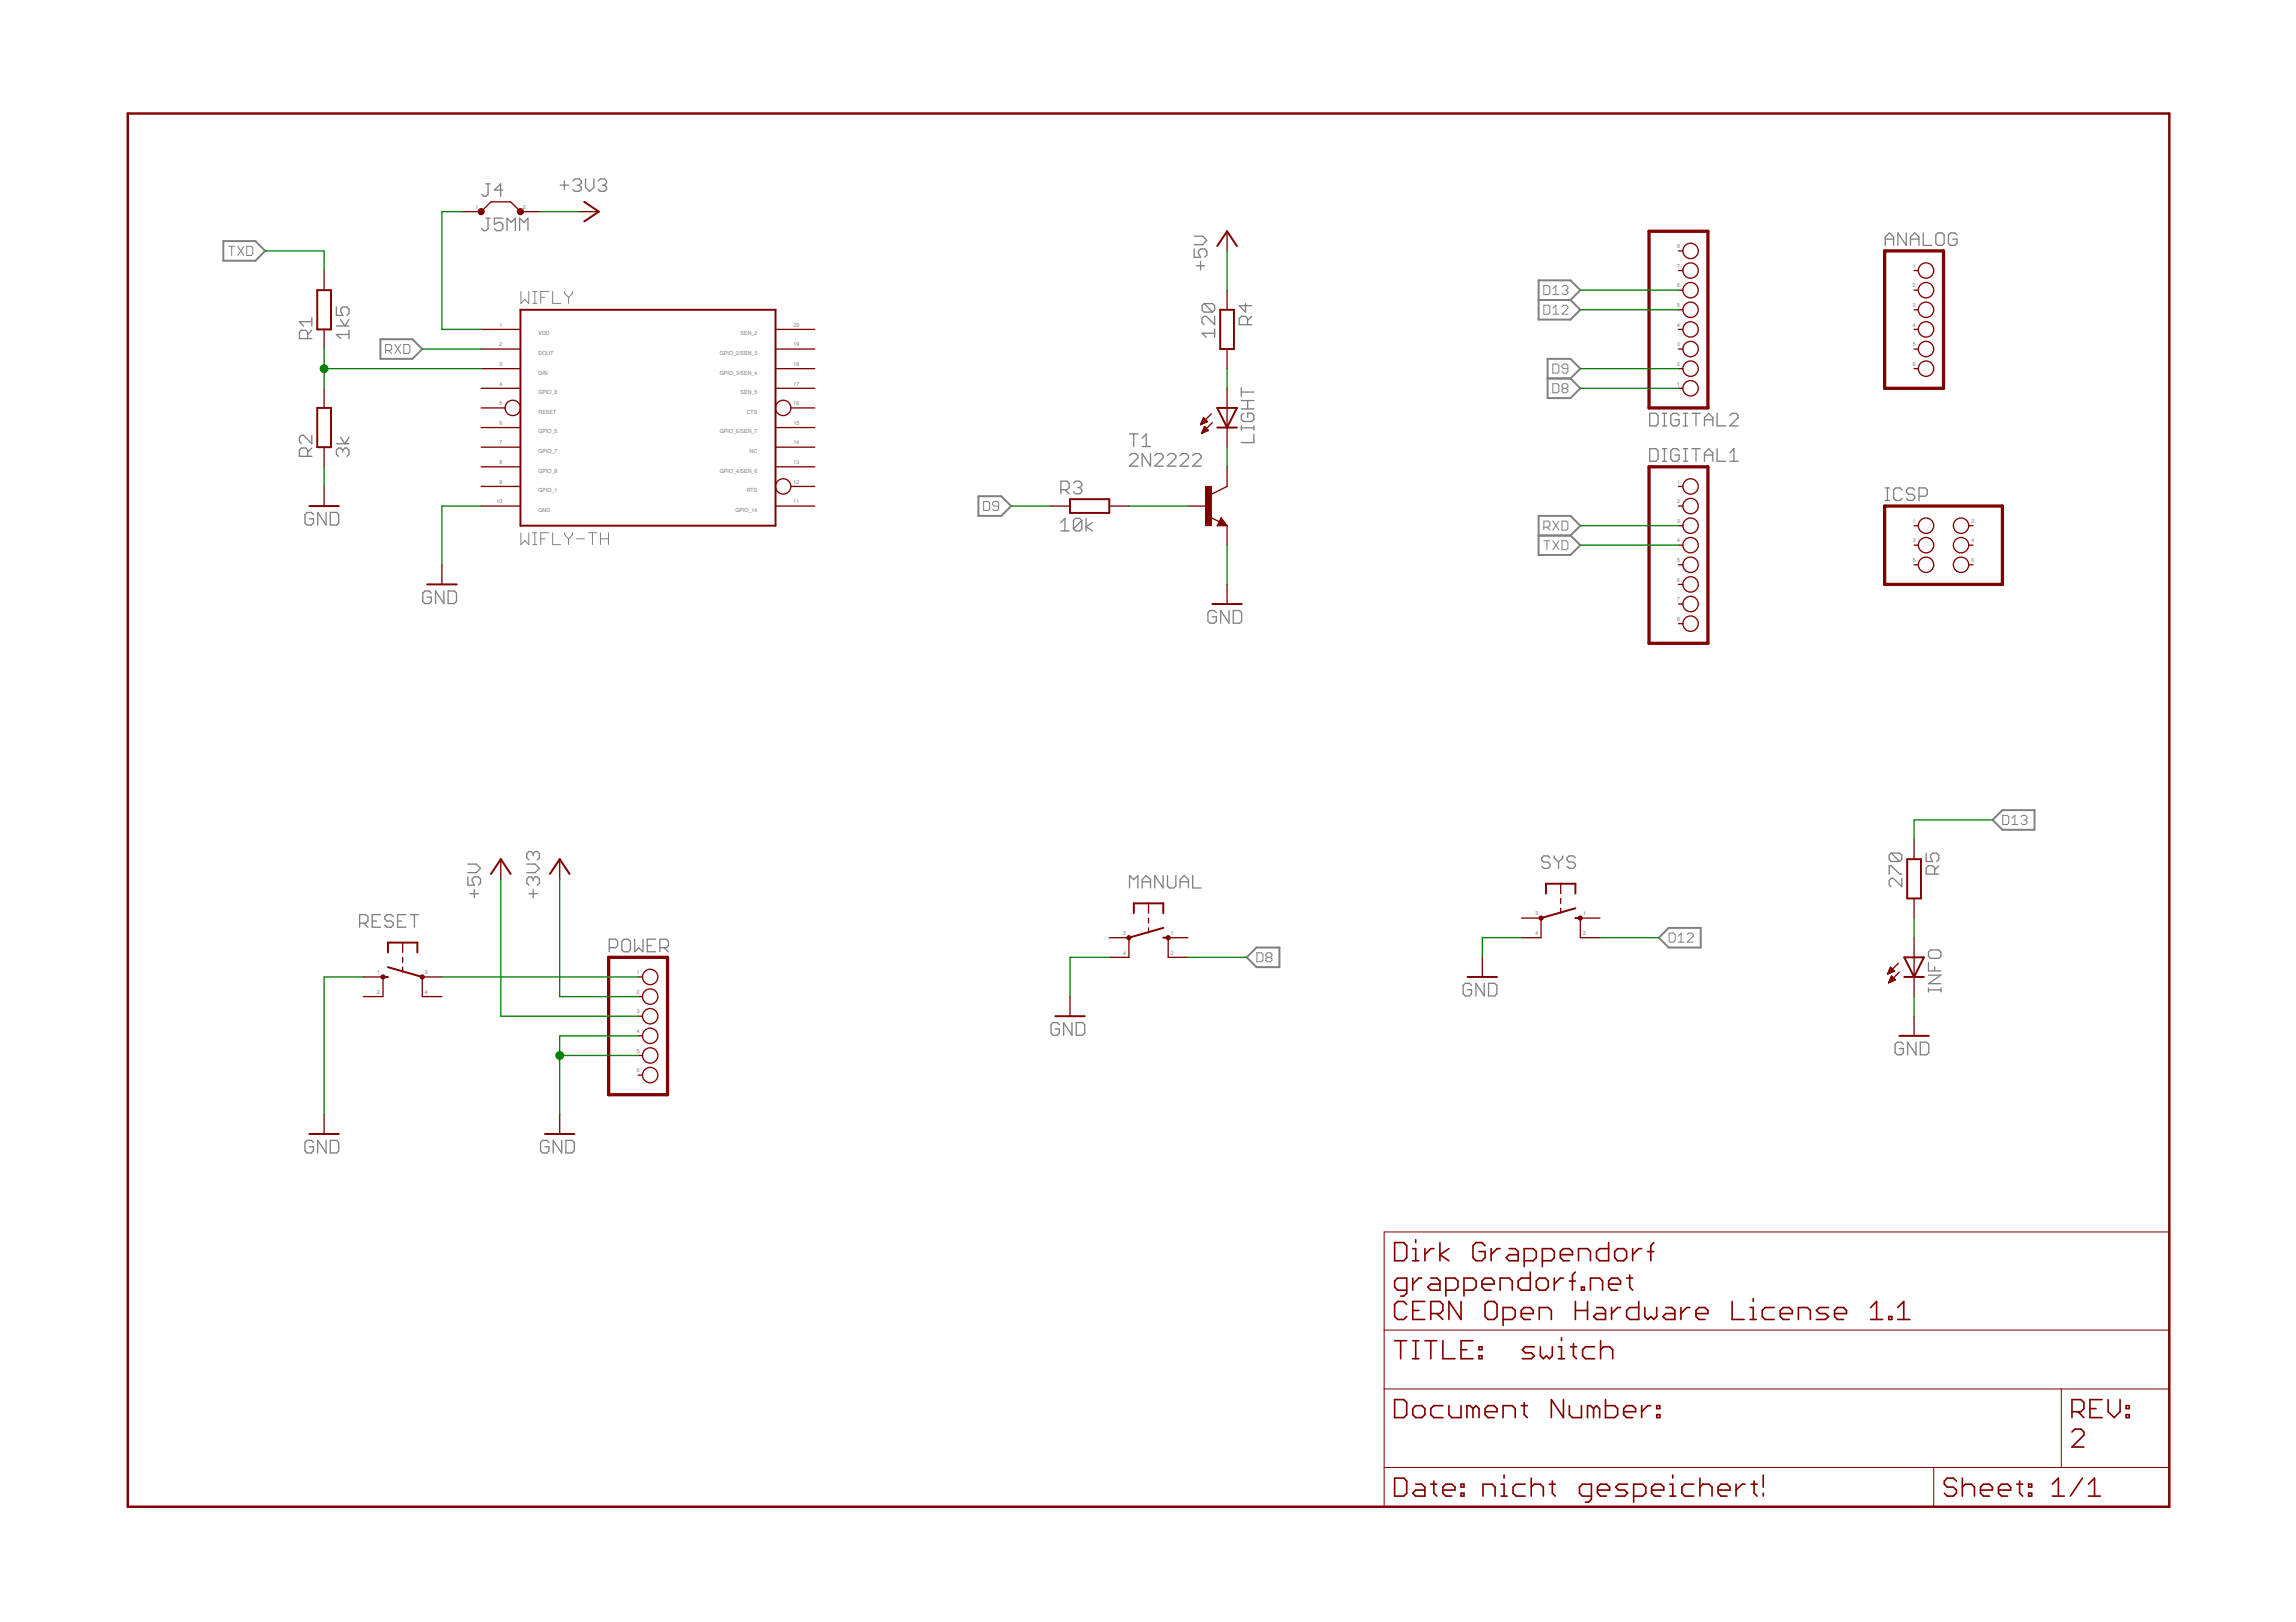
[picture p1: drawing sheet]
<svg xmlns="http://www.w3.org/2000/svg" width="297mm" height="210mm" viewBox="0 0 297 210" stroke-linecap="round" stroke-linejoin="round" font-family="sans-serif">
<defs><g id="words">
<g font-size=".7" fill="#808080">
<text x="61.5" y="27">1</text>
<text x="67.7" y="27">2</text>
<text x="217" y="34.7">7</text>
<text x="217" y="32.1">8</text>
<text x="247.5" y="34.7">1</text>
<text x="217" y="39.7">5</text>
<text x="217" y="37.2">6</text>
<text x="247.5" y="37.2">2</text>
<text x="247.5" y="39.7">3</text>
<text x="64.6" y="42.3">1</text>
<text x="64.6" y="44.8">2</text>
<text x="64.6" y="47.3">3</text>
<text x="69.7" y="43.4">VDD</text>
<text x="69.7" y="45.9">DOUT</text>
<text x="93.1" y="45.9">GPIO_2/SEN_3</text>
<text x="95.8" y="43.4">SEN_2</text>
<text x="102.7" y="47.3">18</text>
<text x="102.7" y="44.8">19</text>
<text x="102.7" y="42.3">20</text>
<text x="217" y="47.3">2</text>
<text x="217" y="44.8">3</text>
<text x="217" y="42.3">4</text>
<text x="247.5" y="42.3">4</text>
<text x="247.5" y="44.8">5</text>
<text x="247.5" y="47.3">6</text>
<text x="64.6" y="49.9">4</text>
<text x="64.6" y="52.4">5</text>
<text x="69.7" y="48.5">DIN</text>
<text x="69.7" y="51">GPIO_8</text>
<text x="69.7" y="53.5">RESET</text>
<text x="93.1" y="48.5">GPIO_3/SEN_4</text>
<text x="95.8" y="51">SEN_5</text>
<text x="96.6" y="53.5">CTS</text>
<text x="102.7" y="52.4">16</text>
<text x="102.7" y="49.9">17</text>
<text x="217" y="49.9">1</text>
<text x="64.6" y="55">6</text>
<text x="64.6" y="57.5">7</text>
<text x="69.7" y="56.1">GPIO_5</text>
<text x="69.7" y="58.6">GPIO_7</text>
<text x="93.1" y="56.1">GPIO_6/SEN_7</text>
<text x="97" y="58.6">NC</text>
<text x="102.7" y="57.5">14</text>
<text x="102.7" y="55">15</text>
<text x="64.2" y="65.1">10</text>
<text x="64.6" y="60">8</text>
<text x="64.6" y="62.6">9</text>
<text x="69.7" y="61.2">GPIO_9</text>
<text x="69.7" y="63.7">GPIO_1</text>
<text x="93.1" y="61.2">GPIO_4/SEN_6</text>
<text x="96.6" y="63.7">RTS</text>
<text x="102.7" y="65.1">11</text>
<text x="102.7" y="62.6">12</text>
<text x="102.7" y="60">13</text>
<text x="217" y="62.6">1</text>
<text x="217" y="65.1">2</text>
<text x="69.7" y="66.2">GND</text>
<text x="95.1" y="66.2">GPIO_14</text>
<text x="217" y="67.7">3</text>
<text x="217" y="70.2">4</text>
<text x="247.5" y="67.7">1</text>
<text x="247.5" y="70.2">3</text>
<text x="255" y="67.7">2</text>
<text x="255" y="70.2">4</text>
<text x="217" y="72.7">5</text>
<text x="217" y="75.3">6</text>
<text x="217" y="77.8">7</text>
<text x="247.5" y="72.7">5</text>
<text x="255" y="72.7">6</text>
<text x="217" y="80.4">8</text>
<text x="198.6" y="118.5">3</text>
<text x="204.8" y="118.5">1</text>
<text x="145.3" y="121">3</text>
<text x="145.3" y="123.5">4</text>
<text x="151.5" y="121">1</text>
<text x="151.5" y="123.5">2</text>
<text x="198.6" y="121">4</text>
<text x="204.8" y="121">2</text>
<text x="48.8" y="126.1">1</text>
<text x="48.8" y="128.6">2</text>
<text x="55" y="126.1">3</text>
<text x="55" y="128.6">4</text>
<text x="82.4" y="126.1">1</text>
<text x="82.4" y="128.6">2</text>
<text x="82.4" y="131.1">3</text>
<text x="82.4" y="133.7">4</text>
<text x="82.4" y="136.2">5</text>
<text x="82.4" y="138.8">6</text>
</g>
</g></defs>
<g fill="none" stroke="#808080" stroke-width=".17">
<path d="M43.5 39.7v1.1h.8l-.2-.5v-.3l.2-.3h.6l.2 .3v.6l-.2 .2M62.9 28.2h.5M62.9 23.8h.5M63.1 28.2v1.4l-.2 .2h-.3l-.3-.2M63.1 23.8v1.3l-.2 .3h-.3l-.3-.3M65 28.2h-1v.8l.5-.2h.3l.2 .2v.6l-.2 .2h-.6l-.2-.2M65 24.6h-1l.8-.8v1.6M65.6 29.8v-1.6l.5 .6 .6-.6v1.6M67.2 29.8v-1.6l.6 .6 .5-.6v1.6M72.5 24h1.1M73 23.4v1.1M74.1 23.4l.3-.2h.5l.3 .2v.3l-.3 .3"/>
<path d="M74.7 24h.2M74.9 24l.3 .2v.3l-.3 .3h-.5l-.3-.3M75.8 23.2v1l.5 .6 .5-.6v-1M77.4 23.4l.3-.2h.5l.3 .2v.3l-.3 .3M77.9 24h.3M78.2 24l.3 .2v.3l-.3 .3h-.5l-.3-.3M154.5 32.2v1.1h.8l-.3-.6v-.2l.3-.3h.6l.2 .3v.5l-.2 .3M154.5 30.6h1.1l.5 .5-.5 .6h-1.1M154.8 34.4h1.1M155.3 33.8v1.1M155.8 39.3h1.1l.2 .3v.5l-.2 .3M155.8 39.3l-.3 .3v.5l.3 .3h1.1"/>
<path d="M155.8 39.3l1.1 1.1M161.1 39.3v1.1l-.8-.8h1.6M243.9 31.7v-1l.5-.6 .6 .6v1M243.9 30.9h1.1M246.6 30.1v1.6l-1.1-1.6v1.6M247.2 30.9h1.1M247.2 31.7v-1l.5-.6 .6 .6v1M248.8 30.1v1.6h1.1M250.4 30.4l.3-.3h.5l.3 .3v1.1l-.3 .2h-.5l-.3-.2zM253.2 30.4l-.3-.3h-.6l-.2 .3v1.1l.2 .2h.6l.3-.2v-.6h-.6M39.8 59.1v-.8l-.3-.3h-.5l-.3 .3v.8h1.6M39.8 43.8v-.8l-.3-.3h-.5l-.3 .3v.8h1.6"/>
<path d="M40.3 56.3v1.1l-1-1.1h-.3l-.3 .3v.5l.3 .3M40.3 42.7l-.5 .6M40.3 41.6h-1.6l.6 .6M40.3 41.1v1.1M40.3 58l-.5 .5M43.5 42.2h1.6M43.5 57.4h1.6M44.1 41.4l.5 .8 .5-.8M44.1 56.6l.5 .8 .5-.8M44.3 58.3l.3-.3h.3l.2 .3v.5l-.2 .3M44.3 58.3l-.2-.3h-.3l-.3 .3v.5l.3 .3M44.3 58.3v.2"/>
<path d="M45.1 43.3h-1.6l.6 .5M45.1 42.7v1.1M146.1 59l.3-.3h.5l.3 .3v.2l-1.1 1.1h1.1M146.1 56.2h1.1M146.7 56.2v1.6M147.8 56.7l.5-.5v1.6M147.8 57.8h1M148.8 58.7v1.6l-1-1.6v1.6M149.4 59l.3-.3h.5l.3 .3v.2l-1.1 1.1h1.1M151 59l.3-.3h.5l.3 .3v.2l-1.1 1.1h1.1M152.7 59l.3-.3h.5l.3 .3v.2l-1.1 1.1h1.1M154.3 59l.3-.3h.5l.3 .3v.2l-1.1 1.1h1.1"/>
<path d="M157.1 43.1h-1.6l.6 .5M157.1 40.9v1.1l-1-1.1h-.3l-.3 .3v.5l.3 .3M157.1 42.6v1M160.6 55.4h1.6M160.6 50.2v1.1M160.6 55.1v.5M160.6 52.9h1.6M160.6 51.8h1.6M160.6 50.7h1.6M160.9 53.5l-.3 .2v.6l.3 .2h1l.3-.2v-.6l-.3-.2h-.5v.5M161.4 42v-.8l-.3-.3h-.5l-.3 .3v.8h1.6M161.4 51.8v1.1"/>
<path d="M161.9 40.9l-.5 .6M162.2 56.2v1.1h-1.6M162.2 55.1v.5M213.4 53.5h.8l.3 .3v1l-.3 .3h-.8zM213.4 58.1h.8l.3 .2v1.1l-.3 .3h-.8zM215.1 55.1h.5M215.1 53.5h.5M215.1 59.7h.5M215.1 58.1h.5M215.3 53.5v1.6M215.3 58.1v1.6M217.2 53.8l-.2-.3h-.6l-.2 .3v1l.2 .3h.6l.2-.3v-.5h-.5"/>
<path d="M217.2 58.3l-.2-.2h-.6l-.2 .2v1.1l.2 .3h.6l.2-.3v-.5h-.5M217.8 55.1h.5M217.8 53.5h.5M217.8 59.7h.5M217.8 58.1h.5M218.1 53.5v1.6M218.1 58.1v1.6M218.9 53.5h1.1M218.9 58.1h1.1M219.4 53.5v1.6M219.4 58.1v1.6M220.5 54.3h1.1"/>
<path d="M220.5 55.1v-1.1l.6-.5 .5 .5v1.1M220.5 59.7v-1.1l.6-.5 .5 .5v1.1M220.5 58.9h1.1M222.1 53.5v1.6h1.1M222.1 58.1v1.6h1.1M223.8 53.8l.3-.3h.5l.3 .3v.2l-1.1 1.1h1.1M223.8 59.7h1.1M223.8 58.6l.5-.5v1.6M40.6 66.6l-.3-.3h-.6l-.2 .3v1.1l.2 .2h.6l.3-.2v-.6h-.6M42.2 66.3v1.6l-1.1-1.6v1.6M42.7 66.3h.9l.2 .3v1.1l-.2 .2h-.9zM55.8 76.8l-.3-.3h-.5l-.3 .3v1l.3 .3h.5l.3-.3v-.5h-.6"/>
<path d="M57.4 76.5v1.6l-1.1-1.6v1.6M58 76.5h.8l.3 .3v1l-.3 .3h-.8zM137.2 67.6l.6-.5v1.6M137.2 68.7h1.1M137.2 63.4h.8l.3-.3v-.6l-.3-.2h-.8v1.6M137.8 63.4l.5 .5M138.9 62.5l.2-.2h.6l.3 .2v.3l-.3 .3M139.4 63.1h.3M139.7 63.1l.3 .3v.2l-.3 .3h-.6l-.2-.3M140 67.4v1l-.3 .3h-.6l-.2-.3M140 67.4l-.3-.3h-.6l-.2 .3v1M140 67.4l-1.1 1"/>
<path d="M140.5 67.1v1.6M141.3 67.6l-.8 .6 .8 .5M157.4 79.3l-.3-.3h-.6l-.2 .3v1.1l.2 .2h.6l.3-.2v-.6h-.6M159 79v1.6l-1.1-1.6v1.6M159.6 79h.8l.2 .3v1.1l-.2 .2h-.8zM243.9 64.8h.5M243.9 63.1h.5M244.2 63.1v1.7M246.1 63.4l-.3-.3h-.5l-.3 .3v1.1l.3 .3h.5l.3-.3M247.7 63.4l-.3-.3h-.5l-.3 .3v.3l.3 .3h.5l.3 .2v.3l-.3 .3h-.5l-.3-.3M248.3 64.2h.8l.2-.2v-.6l-.2-.3h-.8v1.7M46.5 119.5h.8l.3-.3v-.6l-.3-.2h-.8v1.6"/>
<path d="M47.1 119.5l.5 .5M48.2 119.2h.5M49.2 118.4h-1v1.6h1M50.9 118.6l-.3-.2h-.5l-.3 .2v.3l.3 .3h.5l.3 .3v.2l-.3 .3h-.5l-.3-.3M51.4 119.2h.6M52.5 118.4h-1.1v1.6h1.1M53.1 118.4h1M53.6 118.4v1.6M60.5 113.5v1.1h.9l-.3-.6v-.3l.3-.2h.5l.3 .2v.6l-.3 .3M60.5 111.8h1.1l.6 .6-.6 .5h-1.1M60.8 115.7h1.1M61.4 115.1v1.1"/>
<path d="M68.2 111.8h1l.6 .6-.6 .5h-1M68.4 115.7h1.1M69 113.7l-.3-.2h-.3l-.2 .2v.6l.2 .3M69 113.7l.2-.2h.3l.3 .2v.6l-.3 .3M69 110.5v.2M69 113.7v.3M69 115.1v1.1M69 110.5l-.3-.3h-.3l-.2 .3v.5l.2 .3M69 110.5l.2-.3h.3l.3 .3v.5l-.3 .3M146.1 114.9v-1.6l.6 .5 .5-.5v1.6M147.8 114.9v-1.1l.5-.5 .5 .5v1.1M147.8 114.1h1"/>
<path d="M150.5 113.3v1.6l-1.1-1.6v1.6M151 113.3v1.4l.3 .2h.5l.3-.2v-1.4M152.7 114.9v-1.1l.5-.5 .6 .5v1.1M152.7 114.1h1.1M154.3 113.3v1.6h1.1M200.5 111l-.2-.2h-.6l-.2 .2v.3l.2 .3h.6l.2 .2v.3l-.2 .3h-.6l-.2-.3M201.1 110.8v.2l.5 .6M201.6 111.6v.8M202.2 110.8v.2l-.6 .6M203.8 111l-.3-.2h-.5l-.3 .2v.3l.3 .3h.5l.3 .2v.3l-.3 .3h-.5l-.3-.3M244.4 113.1v-1.1h.3l1.1 1.1h.2M244.7 110.4h1.1l.2 .3v.5l-.2 .3"/>
<path d="M244.7 110.4l-.3 .3v.5l.3 .3h1.1M244.7 110.4l1.1 1.1M246 113.7v1l-1.1-1h-.2l-.3 .2v.6l.3 .2M249.2 110.4v1.1h.8l-.3-.6v-.2l.3-.3h.5l.3 .3v.5l-.3 .3M250.3 113.1v-.8l-.3-.3h-.5l-.3 .3v.8h1.6M250.8 112l-.5 .6M78.8 122.6h.9l.2-.2v-.6l-.2-.3h-.9v1.7M80.7 121.5h.6l.3 .3v1.1l-.3 .3h-.6l-.2-.3v-1.1zM82.1 121.5v1.7l.5-.6 .6 .6v-1.7M83.7 122.4h.6M84.8 121.5h-1.1v1.7h1.1M85.4 122.6h.8l.3-.2v-.6l-.3-.3h-.8v1.7"/>
<path d="M85.9 122.6l.6 .6M137.1 132.6l-.3-.3h-.6l-.2 .3v1.1l.2 .3h.6l.3-.3v-.5h-.6M138.7 132.3v1.7l-1.1-1.7v1.7M139.2 132.3h.9l.2 .3v1.1l-.2 .3h-.9zM190.4 127.5l-.3-.2h-.5l-.3 .2v1.1l.3 .3h.5l.3-.3v-.5h-.6M192 127.3v1.6l-1.1-1.6v1.6M192.6 127.3h.8l.3 .2v1.1l-.3 .3h-.8zM246.3 135.1l-.3-.2h-.6l-.2 .2v1.1l.2 .3h.6l.3-.3v-.5h-.6M247.9 134.9v1.6l-1.1-1.6v1.6M248.4 134.9h.9l.2 .2v1.1l-.2 .3h-.9zM249.5 128.1h1.6M249.5 124.6v1h1.6"/>
<path d="M249.5 127.8v.6M249.5 126.2h1.6l-1.6 1.1h1.6M249.7 122.9h1.1l.3 .3v.5l-.3 .3h-1.1l-.2-.3v-.5zM250.3 125.1v.5M251.1 127.8v.6M40.6 147.8l-.3-.2h-.6l-.2 .2v1.1l.2 .3h.6l.3-.3v-.5h-.6M42.2 147.6v1.6l-1.1-1.6v1.6M42.7 147.6h.9l.2 .2v1.1l-.2 .3h-.9zM71 147.8l-.2-.2h-.6l-.3 .2v1.1l.3 .3h.6l.2-.3v-.5h-.5M72.7 147.6v1.6l-1.1-1.6v1.6M73.2 147.6h.8l.3 .2v1.1l-.3 .3h-.8z"/>
</g>
<g fill="none" stroke="#808080" stroke-width=".13">
<path d="M29.6 31.9h.8M30 31.9v1.2M30.8 31.9l.7 1.2M31.5 31.9l-.7 1.2M31.9 31.9h.6l.2 .2v.8l-.2 .2h-.6zM67.4 37.7v1.6l.5-.6 .5 .6v-1.6M68.9 39.3h.5M68.9 37.7h.5M69.2 37.7v1.6M70 38.5h.5M71 37.7h-1v1.6M71.5 37.7v1.6h1"/>
<path d="M73 37.7v.3l.6 .5M73.6 38.5v.8M74.1 37.7v.3l-.5 .5M199.7 37h.6l.2 .1v.8l-.2 .2h-.6zM199.7 39.5h.6l.2 .2v.8l-.2 .2h-.6zM200.9 38.1h.8M200.9 37.4l.4-.4v1.1M200.9 39.9l.4-.4v1.2M202.1 37.1l.2-.1h.3l.2 .1v.3l-.2 .1M202.1 39.7l.2-.2h.3l.2 .2v.2l-.7 .8h.7M202.5 37.5h.1M202.6 37.5l.2 .2v.2l-.2 .2h-.3l-.2-.2"/>
<path d="M49.9 45.4h.6l.2-.2v-.4l-.2-.2h-.6v1.1M50.3 45.4l.4 .3M51.1 44.6l.7 1.1M51.8 44.6l-.7 1.1M52.2 44.6h.6l.2 .2v.8l-.2 .1h-.6zM200.9 47.1h.6l.2 .2v.8l-.2 .2h-.6zM200.9 49.7h.6l.2 .1v.8l-.2 .2h-.6zM200.9 40.7h.8M202.3 50.2l-.2-.1v-.3l.2-.1h.3l.2 .1v.3l-.2 .1M202.3 50.2l-.2 .2v.2l.2 .2h.3l.2-.2v-.2l-.2-.2M202.3 50.2h.3M202.8 47.7h-.5l-.2-.2v-.2l.2-.2h.3l.2 .2v.8l-.2 .2h-.3l-.2-.2"/>
<path d="M67.4 68.9v1.6l.5-.5 .5 .5v-1.6M68.9 70.5h.5M68.9 68.9h.5M69.2 68.9v1.6M70 69.7h.5M71 68.9h-1v1.6M71.5 68.9v1.6h1M73 68.9v.3l.6 .5M73.6 69.7v.8M74.1 68.9v.3l-.5 .5M74.6 69.7h1M76.1 68.9h1.1"/>
<path d="M76.6 68.9v1.6M77.7 69.7h1M77.7 68.9v1.6M78.7 68.9v1.6M127.3 64.9h.5l.2 .2v.8l-.2 .2h-.5zM129.2 65.5h-.6l-.2-.2v-.2l.2-.2h.4l.2 .2v.8l-.2 .2h-.4l-.2-.2M199.7 68.2h.6l.2-.2v-.4l-.2-.2h-.6v1.2M199.7 70h.8M200.1 68.2l.4 .4M200.1 70v1.1M200.9 67.4l.8 1.2M200.9 70l.8 1.1"/>
<path d="M201.7 67.4l-.8 1.2M201.7 70l-.8 1.1M202.1 67.4h.5l.2 .2v.8l-.2 .2h-.5zM202.1 70h.5l.2 .2v.8l-.2 .1h-.5zM259.1 105.5h.6l.2 .2v.8l-.2 .2h-.6zM260.3 106.7h.7M260.3 105.9l.4-.4v1.2M261.5 105.7l.1-.2h.4l.2 .2v.2l-.2 .2M261.8 106.1h.2M262 106.1l.2 .2v.2l-.2 .2h-.4l-.1-.2M162.6 123.3h.6l.2 .2v.8l-.2 .2h-.6zM164 123.9l-.2 .2v.2l.2 .2h.4l.1-.2v-.2l-.1-.2"/>
<path d="M164 123.9l-.2-.2v-.2l.2-.2h.4l.1 .2v.2l-.1 .2M164 123.9h.4M215.9 120.8h.6l.2 .1v.8l-.2 .2h-.6zM217.1 121.9h.8M217.1 121.2l.4-.4v1.1M218.3 120.9l.2-.1h.4l.2 .1v.3l-.8 .7h.8"/>
</g>
<path d="M28.9 31.2h4.1l1.3 1.3-1.3 1.2h-4.1zM199.1 36.3h4.1l1.2 1.2-1.2 1.3 1.2 1.3-1.2 1.3h-4.1zM199.1 38.8h4.1M49.2 43.9h4.2l1.2 1.3-1.2 1.2h-4.2zM200.2 46.4h3l1.2 1.3-1.2 1.3 1.2 1.2-1.2 1.3h-3zM200.2 49h3M126.6 64.2h2.9l1.3 1.3-1.3 1.3h-2.9zM199.1 66.8h4.1l1.2 1.2-1.2 1.3 1.2 1.2-1.2 1.3h-4.1zM199.1 69.3h4.1M257.8 106.1l1.3-1.3h4.1v2.6h-4.1zM161.3 123.9l1.3-1.3h2.9v2.6h-2.9zM214.6 121.3l1.3-1.2h4.1v2.5h-4.1z" fill="none" stroke="#808080" stroke-width=".25"/>
<g fill="none" stroke="#800000" stroke-width=".21">
<path d="M180.4 160.8h1.2l.4 .4v1.6l-.4 .4h-1.2zM180.4 173.5h1.6M181.2 173.5v2.3M182 167h-1.2l-.4-.4v-.8l.4-.4h1.2v1.9l-.4 .4h-.4M182 168.8l-.4-.4h-.8l-.4 .4v1.6l.4 .4h.8l.4-.4M182.8 163.2h.8M182.8 161.6h.4v1.6M182.8 165.4v1.6M182.8 169.6h.8M182.8 173.5h.8M182.8 175.8h.8M183.2 160.4v.4"/>
<path d="M183.2 173.5v2.3M183.9 165.4h-.3l-.8 .8M184.3 161.6v1.6M184.3 168.4h-1.5v2.4h1.5M184.3 173.5h1.6M185.1 165.4h.8l.4 .4v1.2h-1.2l-.4-.4 .4-.4h1.2M185.1 170h1.2l.4-.4v-.8l-.4-.4h-1.2v2.4M185.1 173.5v2.3M185.5 161.6h-.4l-.8 .8M185.9 170l.8 .8M186.3 160.8v2.4M186.7 173.5v2.3h1.5"/>
<path d="M187 167h1.2l.4-.4v-.8l-.4-.4h-1.2v2.3M187.5 161.6l-1.2 .8 1.2 .8M189 168.4v2.4l-1.5-2.4v2.4M189 174.7h.8M189.4 167h1.2l.4-.4v-.8l-.4-.4h-1.2v2.3M190.6 173.5h-1.6v2.3h1.6M191.3 174.3h.4v.4h-.4zM191.3 175.5h.4v.3h-.4zM191.7 166.2h1.6v-.4l-.4-.4h-.8l-.4 .4v.8l.4 .4h.8M192.1 161.2l-.4-.4h-.7l-.4 .4v1.6l.4 .4h.7l.4-.4v-.8h-.8M192.5 168.4h.8l.4 .4v1.6l-.4 .4h-.8l-.4-.4v-1.6zM192.9 161.6v1.6"/>
<path d="M194.1 161.6h-.4l-.8 .8M194.1 167v-1.6h1.1l.4 .4v1.2M194.5 170.8h1.1l.4-.4v-.8l-.4-.4h-1.1v2.3M195.2 161.6h.8l.4 .4v1.2h-1.2l-.3-.4 .3-.4h1.2M196.8 170h1.6v-.4l-.4-.4h-.8l-.4 .4v.8l.4 .4h.8M197.2 163.2h1.2l.4-.4v-.8l-.4-.4h-1.2v2.3M198 164.6v2.4h-1.2l-.4-.4v-.8l.4-.4h1.2M198.5 174.3h-1.2l-.4 .4 .4 .4h.8l.4 .4-.4 .3h-1.2M199.1 165.4h.8l.4 .4v.8l-.4 .4h-.8l-.3-.4v-.8zM199.1 170.8v-1.6h1.2l.4 .4v1.2M199.3 174.3v1.2l.4 .3 .4-.3 .3 .3 .4-.3v-1.2M199.5 163.2h1.2l.4-.4v-.8l-.4-.4h-1.2v2.3"/>
<path d="M201.1 165.4v1.6M201.6 175.8h.8M201.6 174.3h.4v1.5M201.9 162.4h1.5v-.4l-.4-.4h-.7l-.4 .4v.8l.4 .4h.7M202 173.1v.4M202.3 165.4h-.4l-.8 .8M203 165.8h.8M203.2 174.3h.8M203.6 173.9v1.6l.4 .3M203.8 164.6l-.4 .4v2M203.8 169.6h1.6M203.8 168.4v2.4"/>
<path d="M204.2 163.2v-1.6h1.2l.4 .4v1.2M204.6 166.6h.4v.4h-.4zM205.4 168.4v2.4M205.8 167v-1.6h1.1l.4 .4v1.2M206.3 174.3h-1.2l-.4 .4v.8l.4 .3h1.2M206.5 169.2h.8l.4 .4v1.2h-1.2l-.3-.4 .3-.4h1.2M207.1 174.7l.4-.4h.7l.4 .4v1.1M207.1 173.5v2.3M208.1 160.8v2.4h-1.2l-.4-.4v-.8l.4-.4h1.2M208.1 166.2h1.6v-.4l-.4-.4h-.8l-.4 .4v.8l.4 .4h.8M208.5 169.2v1.6M208.9 162l.4-.4h.8l.3 .4v.8l-.3 .4h-.8l-.4-.4z"/>
<path d="M209.7 169.2h-.4l-.8 .8M210.4 165.4h.8M210.8 165v1.6l.4 .4M211.2 161.6v1.6M212 168.4v2.4h-1.2l-.4-.4v-.8l.4-.4h1.2M212.4 161.6h-.4l-.8 .8M212.8 169.2v1.2l.4 .4 .4-.4 .4 .4 .3-.4v-1.2M213.2 162h.8M214 160.8l-.4 .4v2M215.5 169.2h.8l.4 .4v1.2h-1.2l-.4-.4 .4-.4h1.2M217.5 169.2v1.6M218.6 169.2h-.4l-.7 .8"/>
<path d="M219.4 170h1.6v-.4l-.4-.4h-.8l-.4 .4v.8l.4 .4h.8M224.1 168.4v2.4h1.5M226.4 170.8h.8M226.4 169.2h.4v1.6M226.8 168v.4M229.5 169.2h-1.1l-.4 .4v.8l.4 .4h1.1M230.3 170h1.6v-.4l-.4-.4h-.8l-.4 .4v.8l.4 .4h.8M232.7 170.8v-1.6h1.1l.4 .4v1.2M236.6 169.2h-1.2l-.4 .4 .4 .4h.8l.4 .4-.4 .4h-1.2M237.3 170h1.6v-.4l-.4-.4h-.8l-.4 .4v.8l.4 .4h.8M242 170.8h1.6M242 169.2l.8-.8v2.4"/>
<path d="M244.3 170.4h.5v.4h-.5zM245.5 170.8h1.6M245.5 169.2l.8-.8v2.4M180.4 181.1h1.2l.4 .4v1.6l-.4 .4h-1.2zM180.4 191.3h1.2l.4 .4v1.5l-.4 .4h-1.2zM182.8 182.3l.4-.4h.7l.4 .4v.8l-.4 .4h-.7l-.4-.4zM183.2 192.1h.7l.4 .3v1.2h-1.1l-.4-.4 .4-.4h1.1M185.1 192.1h.8M185.5 191.7v1.5l.4 .4M186.7 181.9h-1.2l-.4 .4v.8l.4 .4h1.2M186.7 192.8h1.5v-.4l-.4-.3h-.8l-.3 .3v.8l.3 .4h.8M187.5 181.9v1.2l.3 .4h1.2v-1.6"/>
<path d="M189 192.1h.4v.3h-.4zM189 193.2h.4v.4h-.4zM190.6 182.3v1.2M190.6 182.3l-.4-.4h-.4v1.6M190.6 182.3l.4-.4 .3 .4v1.2M191.9 193.6v-1.5h1.1l.4 .3v1.2M192.1 182.7h1.6v-.4l-.4-.4h-.8l-.4 .4v.8l.4 .4h.8M194.2 193.6h.8M194.2 192.1h.4v1.5M194.5 183.5v-1.6h1.1l.4 .4v1.2M194.6 190.9v.4M196.8 181.9h.8"/>
<path d="M197.2 181.5v1.6l.4 .4M197.3 192.1h-1.1l-.5 .3v.8l.5 .4h1.1M198.1 192.4l.4-.3h.8l.4 .3v1.2M198.1 191.3v2.3M200.4 192.1h.8M200.8 191.7v1.5l.4 .4M202.3 181.1v2.4l-1.6-2.4v2.4M203 181.9v1.2l.4 .4h1.2v-1.6M205.9 193.6h-1.2l-.4-.4v-.8l.4-.3h1.2v1.9l-.4 .4h-.4M206.2 182.3l-.4-.4h-.4v1.6M206.2 182.3v1.2M206.2 182.3l.3-.4 .4 .4v1.2"/>
<path d="M206.7 192.8h1.5v-.4l-.4-.3h-.7l-.4 .3v.8l.4 .4h.7M207.7 181.1v2.4h1.2l.4-.4v-.8l-.4-.4h-1.2M210.1 182.7h1.5v-.4l-.4-.4h-.8l-.3 .4v.8l.3 .4h.8M210.6 192.1h-1.2l-.4 .3 .4 .4h.8l.4 .4-.4 .4h-1.2M211.3 193.6h1.2l.4-.4v-.8l-.4-.3h-1.2v2.3M212.4 181.9v1.6M213.6 181.9h-.4l-.8 .8M213.7 192.8h1.5v-.4l-.3-.3h-.8l-.4 .3v.8l.4 .4h.8M214.3 181.9h.4v.4h-.4zM214.3 183.1h.4v.4h-.4zM216 193.6h.8M216 192.1h.4v1.5"/>
<path d="M216.4 190.9v.4M219.1 192.1h-1.1l-.4 .3v.8l.4 .4h1.1M219.9 192.4l.4-.3h.8l.4 .3v1.2M219.9 191.3v2.3M222.3 192.8h1.5v-.4l-.4-.3h-.7l-.4 .3v.8l.4 .4h.7M224.6 192.1v1.5M225.8 192.1h-.4l-.8 .7M226.5 192.1h.8M226.9 191.7v1.5l.4 .4M228.1 190.9v1.5M228.1 193.2v.4M253.1 191.7l-.4-.4h-.8l-.4 .4v.4l.4 .3h.8l.4 .4v.4l-.4 .4h-.8l-.4-.4"/>
<path d="M253.9 192.4l.4-.3h.8l.3 .3v1.2M253.9 191.3v2.3M256.2 192.8h1.6v-.4l-.4-.3h-.8l-.4 .3v.8l.4 .4h.8M258.6 192.8h1.5v-.4l-.4-.3h-.7l-.4 .3v.8l.4 .4h.7M260.9 192.1h.8M261.3 191.7v1.5l.4 .4M262.4 193.2h.4v.4h-.4zM262.4 192.1h.4v.3h-.4zM265.5 193.6h1.6M265.5 192.1l.8-.8v2.3M268.1 185.3l.3-.4h.8l.4 .4v.4l-1.5 1.6h1.5M268.1 182.7h1.1l.4-.4v-.8l-.4-.4h-1.1v2.4"/>
<path d="M268.8 182.7l.8 .8M269.4 191.3l-1.6 2.3M270.2 193.6h1.5M270.2 192.1l.8-.8v2.3M270.4 182.3h.8M271.9 181.1h-1.5v2.4h1.5M272.7 181.1v1.6l.8 .8 .8-.8v-1.6M275.1 183.1h.4v.4h-.4zM275.1 181.9h.4v.4h-.4z"/>
</g>
<g fill="none" stroke="#800000" stroke-width=".42">
<path d="M213.3 29.9h7.7v22.9h-7.7zM243.8 32.5h7.6v17.7h-7.6zM213.3 60.4h7.7v22.8h-7.7zM243.8 65.5h15.3v10.1h-15.3zM78.7 123.9h7.7v17.8h-7.7z"/>
<circle cx="62.3" cy="27.4" r=".25"/>
<circle cx="67.3" cy="27.4" r=".25"/>
<circle cx="199.4" cy="118.8" r=".13"/>
<circle cx="204.4" cy="118.8" r=".13"/>
<circle cx="49.6" cy="126.4" r=".13"/>
<circle cx="54.6" cy="126.4" r=".13"/>
<circle cx="146" cy="121.3" r=".13"/>
<circle cx="151.1" cy="121.3" r=".13"/>
</g>
<g fill="none" stroke="#800000" stroke-width=".17">
<path d="M41.9 35v2.5M59.7 27.4h2.6l1.2-1.3h2.6l1.2 1.3h2.6M75 27.4h2.5M158.7 29.9v2.6M158.7 37.5v2.6M217.1 37.5h.6M217.1 35h.6M217.1 32.5h.6M247.6 37.5h.6M247.6 35h.6M41.9 42.6v2.6M41.9 50.2v2.6"/>
<path d="M41.9 57.9v2.5M62.3 50.2h5M62.3 47.7h5M62.3 45.2h5M62.3 42.6h5M62.3 52.8h3M62.3 55.3h5M62.3 57.9h5M100.3 50.2h5.1M100.3 47.7h5.1M100.3 45.2h5.1M100.3 42.6h5.1"/>
<path d="M100.3 55.3h5.1M100.3 57.9h5.1M102.3 52.8h3.1M155.4 54.8h.2M155.4 54.7h.5M155.5 54.6h.6M155.5 56h.1M155.5 54.5h.6M155.5 55.9h.3M155.6 54.4h.4M155.6 55.8h.5M155.6 54.2h.3"/>
<path d="M155.6 55.7h.7M155.7 54.1h.1M155.7 55.6h.5M155.7 54.1l.5 .5-.9 .3zM155.7 55.4h.4M155.8 55.3h.2M155.8 55.2l-.4 .9M155.8 55.2l.5 .5-.9 .4M155.8 55.2h.1M156.7 53.6l-1.4 1.3M156.8 54.7l-1.4 1.4M158.7 45.2v2.5"/>
<path d="M158.7 50.2v7.7M217.1 50.2h.6M217.1 47.7h.6M217.1 45.2h.6M217.1 42.6h.6M217.1 40.1h.6M247.6 47.7h.6M247.6 45.2h.6M247.6 42.6h.6M247.6 40.1h.6M41.9 62.9v2.6M57.2 73.1v2.5"/>
<path d="M62.3 62.9h5M62.3 65.5h5M62.3 60.4h5M100.3 65.5h5.1M100.3 60.4h5.1M102.3 62.9h3.1M135.9 65.5h2.5M143.5 65.5h2.5M153.7 65.5h2.5M156.5 66.9l1.3 .6M158 67l.7 1h-1.2zM158.7 60.4v2.5l-2 1.1"/>
<path d="M158.7 68v2.5M158.7 75.6v2.6M217.1 62.9h.6M217.1 65.5h.6M217.1 68h.6M217.1 70.5h.6M217.1 73.1h.6M217.1 75.6h.6M217.1 78.2h.6M247.6 68h.6M247.6 70.5h.6M247.6 73.1h.6"/>
<path d="M254.7 68h.5M254.7 70.5h.5M254.7 73.1h.5M217.1 80.7h.6M64.8 111.2v2.5M72.4 111.2v2.5M148.6 116.9v1.3M148.6 118.8v.6M196.8 118.8h2.6v2.5h-2.6M201.9 114.4v1.2M201.9 116.3v.6M201.9 117.5v.7"/>
<path d="M207 118.8h-2.6v2.5h2.6M247.6 108.6v2.6M247.6 116.3v2.5M47 126.4h2.6v2.6h-2.6M52.1 122v1.3M52.1 123.9v.6M52.1 125.2v.6M57.2 126.4h-2.6v2.6h2.6M82.5 126.4h.6M82.5 129h.6M82.5 131.5h.6M82.5 134h.6"/>
<path d="M82.5 136.6h.6M82.5 139.1h.6M138.4 129v2.5M143.5 121.3h2.5v2.6h-2.5M148.6 120.1v.6M153.7 121.3h-2.6v2.6h2.6M191.8 123.9v2.5M244.2 126h.1M244.3 125.9h.3M244.3 125.8h.6M244.4 125.6h.7M244.4 127.1h.2"/>
<path d="M244.4 125.5h.5M244.4 127h.5M244.5 125.4h.3M244.5 126.8h.6M244.5 125.3h.2M244.5 126.7h.6M244.6 125.2l.5 .5-.9 .3zM244.6 126.6h.4M244.6 126.5h.3M244.7 126.4h.1M244.7 126.3l.5 .5-.9 .4zM245.6 124.7l-1.4 1.3"/>
<path d="M245.7 125.8l-1.4 1.4M247.6 121.3v7.7M247.6 131.5v2.5M41.9 144.2v2.5M72.4 144.2v2.5"/>
<circle cx="218.7" cy="32.5" r=".99"/>
<circle cx="218.7" cy="35" r=".99"/>
<circle cx="218.7" cy="37.5" r=".99"/>
<circle cx="249.2" cy="35" r=".99"/>
<circle cx="249.2" cy="37.5" r=".99"/>
<circle cx="66.3" cy="52.8" r=".99"/>
<circle cx="101.3" cy="52.8" r=".99"/>
<circle cx="218.7" cy="42.6" r=".99"/>
<circle cx="218.7" cy="40.1" r=".99"/>
<circle cx="218.7" cy="45.2" r=".99"/>
<circle cx="218.7" cy="47.7" r=".99"/>
<circle cx="218.7" cy="50.2" r=".99"/>
<circle cx="249.2" cy="42.6" r=".99"/>
<circle cx="249.2" cy="40.1" r=".99"/>
<circle cx="249.2" cy="45.2" r=".99"/>
<circle cx="249.2" cy="47.7" r=".99"/>
<circle cx="101.3" cy="62.9" r=".99"/>
<circle cx="218.7" cy="65.5" r=".99"/>
<circle cx="218.7" cy="75.6" r=".99"/>
<circle cx="218.7" cy="62.9" r=".99"/>
<circle cx="218.7" cy="68" r=".99"/>
<circle cx="218.7" cy="70.5" r=".99"/>
<circle cx="218.7" cy="73.1" r=".99"/>
<circle cx="218.7" cy="78.2" r=".99"/>
<circle cx="249.2" cy="70.5" r=".99"/>
<circle cx="249.2" cy="68" r=".99"/>
<circle cx="249.2" cy="73.1" r=".99"/>
<circle cx="253.7" cy="70.5" r=".99"/>
<circle cx="253.7" cy="68" r=".99"/>
<circle cx="253.7" cy="73.1" r=".99"/>
<circle cx="218.7" cy="80.7" r=".99"/>
<circle cx="84.1" cy="136.6" r=".99"/>
<circle cx="84.1" cy="131.5" r=".99"/>
<circle cx="84.1" cy="139.1" r=".99"/>
<circle cx="84.1" cy="126.4" r=".99"/>
<circle cx="84.1" cy="129" r=".99"/>
<circle cx="84.1" cy="134" r=".99"/>
</g>
<g fill="none" stroke="#800000" stroke-width=".25">
<path d="M41 37.5h1.8v5.1h-1.8zM75.6 26.1l1.9 1.3-1.9 1.3M157.5 31.8l1.2-1.9 1.3 1.9M41 52.8h1.8v5.1h-1.8zM67.3 40.1h33v27.9h-33zM157.5 52.8h2.5l-1.3 2.5zM157.5 55.3h2.5M157.9 40.1h1.7v5.1h-1.7zM40 65.5h3.8M55.3 75.6h3.8M138.4 64.6h5.1v1.8h-5.1zM156.8 78.2h3.9"/>
<path d="M158 67.5l.1 .3h-.4l.3-.5 .5 .6h-.8M63.5 113.1l1.3-1.9 1.3 1.9M71.1 113.1l1.3-1.9 1.3 1.9M146.7 118.2v-1.3h3.8v1.3M200 115.6v-1.2h3.8v1.2M203.8 118.8h.6M203.8 117.5l-4.4 1.3M246.7 111.2h1.8v5.1h-1.8zM49.6 126.4h.6M50.2 123.3v-1.3h3.8v1.3M50.2 125.2l4.4 1.2M136.5 131.5h3.8"/>
<path d="M150.5 121.3h.6M150.5 120.1l-4.5 1.2M189.9 126.4h3.8M245.7 134h3.8M246.4 126.4h2.5M246.4 123.9h2.5l-1.3 2.5zM40 146.7h3.8M70.5 146.7h3.8"/>
</g>
<path d="M16.5 14.7h264.1v180.3h-264.1z" fill="none" stroke="#800000" stroke-width=".32"/>
<path d="M179.1 159.4h101.5v35.6h-101.5zM179.1 179.7h101.5M179.1 172.1h101.5M266.7 179.7v10.2M179.1 189.9h101.5M250.2 189.9v5.1" fill="none" stroke="#800000" stroke-width=".13"/>
<path d="M156 62.9h.7v5.1h-.7z" fill="#800000" stroke="#800000" stroke-width=".13"/>
<g fill="none" stroke="#008000" stroke-width=".17">
<path d="M34.3 32.5h7.6v2.5M59.7 27.4h-2.5v15.2h5.1M69.9 27.4h5.1M158.7 32.5v5M204.4 37.5h12.7M41.9 45.2v5M41.9 47.7h20.4M54.6 45.2h7.7M158.7 47.7v2.5M158.7 57.9v2.5M204.4 47.7h12.7M204.4 50.2h12.7"/>
<path d="M204.4 40.1h12.7M41.9 60.4v2.5M62.3 65.5h-5.1v7.6M130.8 65.5h5.1M146 65.5h7.7M158.7 70.5v5.1M204.4 68h12.7M204.4 70.5h12.7M64.8 113.7v17.8h17.7M72.4 113.7v15.3h10.1M247.6 118.8v2.5M257.8 106.1h-10.2v2.5"/>
<path d="M47 126.4h-5.1v17.8M57.2 126.4h25.3M72.4 136.6h10.1M82.5 134h-10.1v10.2M143.5 123.9h-5.1v5.1M153.7 123.9h7.6M196.8 121.3h-5v2.6M207 121.3h7.6M247.6 129v2.5"/>
</g>
<g fill="#008000" stroke="#008000" stroke-width=".13">
<circle cx="72.4" cy="136.6" r=".51"/>
<circle cx="41.9" cy="47.7" r=".51"/>
</g>
<use href="#words"/>
</svg>
